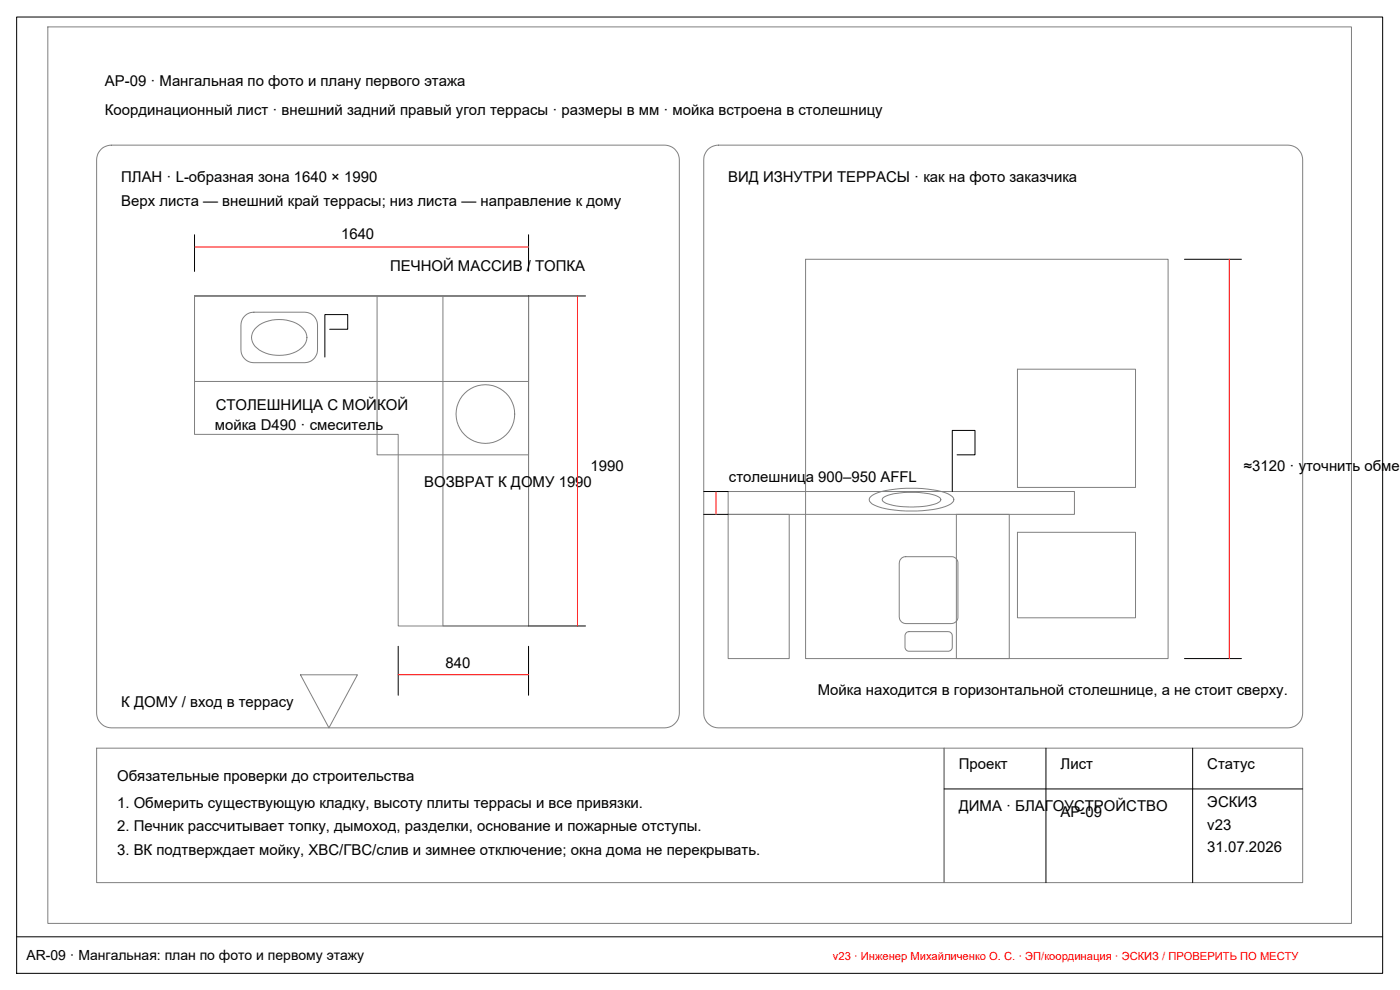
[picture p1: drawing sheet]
<svg xmlns="http://www.w3.org/2000/svg" width="420mm" height="297mm" viewBox="0 0 420 297" stroke-linecap="round" stroke-linejoin="round" font-family="sans-serif">
<defs><g id="words">
<g font-size="4.5">
<text x="31.5" y="25.7">АР-09 · Мангальная по фото и плану первого этажа</text>
<text x="31.5" y="34.5">Координационный лист · внешний задний правый угол террасы · размеры в мм · мойка встроена в столешницу</text>
<text x="36.4" y="54.6">ПЛАН · L-образная зона 1640 × 1990</text>
<text x="218.5" y="54.6">ВИД ИЗНУТРИ ТЕРРАСЫ · как на фото заказчика</text>
<text x="36.4" y="61.9">Верх листа — внешний край террасы; низ листа — направление к дому</text>
<text x="102.4" y="71.7">1640</text>
<text x="117.1" y="81.4">ПЕЧНОЙ МАССИВ / ТОПКА</text>
<text x="64.7" y="123">СТОЛЕШНИЦА С МОЙКОЙ</text>
<text x="64.5" y="129.1">мойка D490 · смеситель</text>
<text x="177.2" y="141.3">1990</text>
<text x="373.3" y="141.3">≈3120 · уточнить обмер</text>
<text x="127.3" y="146.2">ВОЗВРАТ К ДОМУ 1990</text>
<text x="218.8" y="144.5">столешница 900–950 AFFL</text>
<text x="133.7" y="200.5">840</text>
<text x="245.4" y="208.6">Мойка находится в горизонтальной столешнице, а не стоит сверху.</text>
<text x="36.4" y="212.2">К ДОМУ / вход в террасу</text>
<text x="287.7" y="230.6">Проект</text>
<text x="318.3" y="230.6">Лист</text>
<text x="362.3" y="230.6">Статус</text>
<text x="35.1" y="234.3">Обязательные проверки до строительства</text>
<text x="35.1" y="242.3">1. Обмерить существующую кладку, высоту плиты террасы и все привязки.</text>
<text x="287.7" y="243.3">ДИМА · БЛАГОУСТРОЙСТВО</text>
<text x="318.3" y="245.3">АР-09</text>
<text x="362.3" y="242.1">ЭСКИЗ</text>
<text x="35.1" y="249.4">2. Печник рассчитывает топку, дымоход, разделки, основание и пожарные отступы.</text>
<text x="362.3" y="248.9">v23</text>
<text x="35.1" y="256.5">3. ВК подтверждает мойку, ХВС/ГВС/слив и зимнее отключение; окна дома не перекрывать.</text>
<text x="362.3" y="255.6">31.07.2026</text>
</g>
<text font-size="4.2" x="8" y="288.1">AR-09 · Мангальная: план по фото и первому этажу</text>
<text font-size="3.4" fill="#f00" x="250" y="288.1">v23 · Инженер Михайличенко О. С. · ЭП/координация · ЭСКИЗ / ПРОВЕРИТЬ ПО МЕСТУ</text>
</g></defs>
<!-- layer: A-OBJECT -->
<g fill="none" stroke="#808080" stroke-width=".3">
<path d="M14.4 8.1h391.2v269h-391.2zM30.3 44.8l1.4-.9 1.7-.4h166.1a4.4 4.4 0 0 1 4.4 4.4v166.1a4.5 4.5 0 0 1-4.4 4.4h-166.1a4.5 4.5 0 0 1-4.4-4.4v-166.1l.3-1.6zM212.5 44.8l1.4-.9 1.7-.4h170.9a4.4 4.4 0 0 1 4.4 4.4v166.1a4.5 4.5 0 0 1-4.4 4.4h-170.9a4.4 4.4 0 0 1-4.4-4.4v-166.1l.3-1.6zM241.8 77.8h108.8v119.8h-108.8zM58.4 88.8v25.7h100.2v-25.7h-100.2h100.2v99h-39.1v-57.5h-61.1zM73.4 94.8l1.3-.8 1.5-.3h15.2a3.9 3.9 0 0 1 3.9 3.9v7.3a3.9 3.9 0 0 1-3.9 3.9h-15.2a3.9 3.9 0 0 1-3.9-3.9v-7.8l.5-1.5zM76.6 98.6a10.9 10.9 0 0 1 14.4 0 4 4 0 0 1-1.3 6.5 11.3 11.3 0 0 1-13.1-1.1 3.8 3.8 0 0 1 0-5.4zM113.2 88.8h45.4v47.7h-45.4zM132.9 88.8h25.7v99h-25.7zM305.4 110.8h35.4v35.4h-35.4zM218.5 147.5h104v6.8h-104zM218.5 154.3h18.4v43.3h-18.4z"/>
<path d="M261.3 149l.5-.4a23.6 23.6 0 0 1 11.8-2.1 30.3 30.3 0 0 1 11 1.7 2.02 2.02 0 0 1 1.6 2.2 7.5 7.5 0 0 1-4.9 2.2 37.8 37.8 0 0 1-18.7-1 2.02 2.02 0 0 1-1.7-2.1zM265 149.3a16.7 16.7 0 0 1 9.7-1.6 14.9 14.9 0 0 1 7.4 1.6 .7 .7 0 0 1 0 1.2 17 17 0 0 1-9.7 1.6 14.6 14.6 0 0 1-7.4-1.6 .7 .7 0 0 1 0-1.2zM287 154.3h15.9v43.3h-15.9zM305.4 159.7h35.4v25.7h-35.4zM270.6 167.4l1-.4h13.9a1.88 1.88 0 0 1 2 2v16.1a1.95 1.95 0 0 1-2 2h-13.7a2.03 2.03 0 0 1-1.9-2v-16.1l.2-1zM271.9 189.9l.9-.4 12.2 .1 .7 .7 .1 .4-.1 3.9-1 .8-12.3-.1-.5-.4-.3-.6v-3.7zM90.2 202.5h17.1l-8.6 15.9zM29 224.5h254.3v40.3h-254.3zM283.3 224.5h107.6v40.3h-107.6z"/>
<circle cx="145.7" cy="124.2" r="8.8"/>
</g>
<!-- layer: A-WALL -->
<g fill="none" stroke="#000" stroke-width=".3">
<path d="M58.4 70.4v11M158.6 70.4v11M355.5 77.8h17.1M98.9 98.8h5.5v-4.4h-6.9v12.7M158.6 88.8h17.1M287.2 136.5h5.4v-7.4h-6.8v18.4M211.2 147.5h7.3M211.2 154.3h7.3M119.5 193.9v14.7M158.6 187.8h17.1M158.6 193.9v14.7M355.5 197.6h17.1"/>
<path d="M283.3 236.7h107.6M313.9 224.5v40.3M357.9 224.5v40.3"/>
</g>
<!-- layer: A-DIMS -->
<path d="M58.4 74.1h100.2M368.9 77.8v119.8M173.3 88.8v99M214.9 147.5v6.8M119.5 202.5h39.1" fill="none" stroke="#f00" stroke-width=".3"/>
<!-- layer: A-FRAME -->
<path d="M5 5.1h410v286.9h-410zM5 281.1h410" fill="none" stroke="#000" stroke-width=".3"/>
<use href="#words"/>
</svg>
